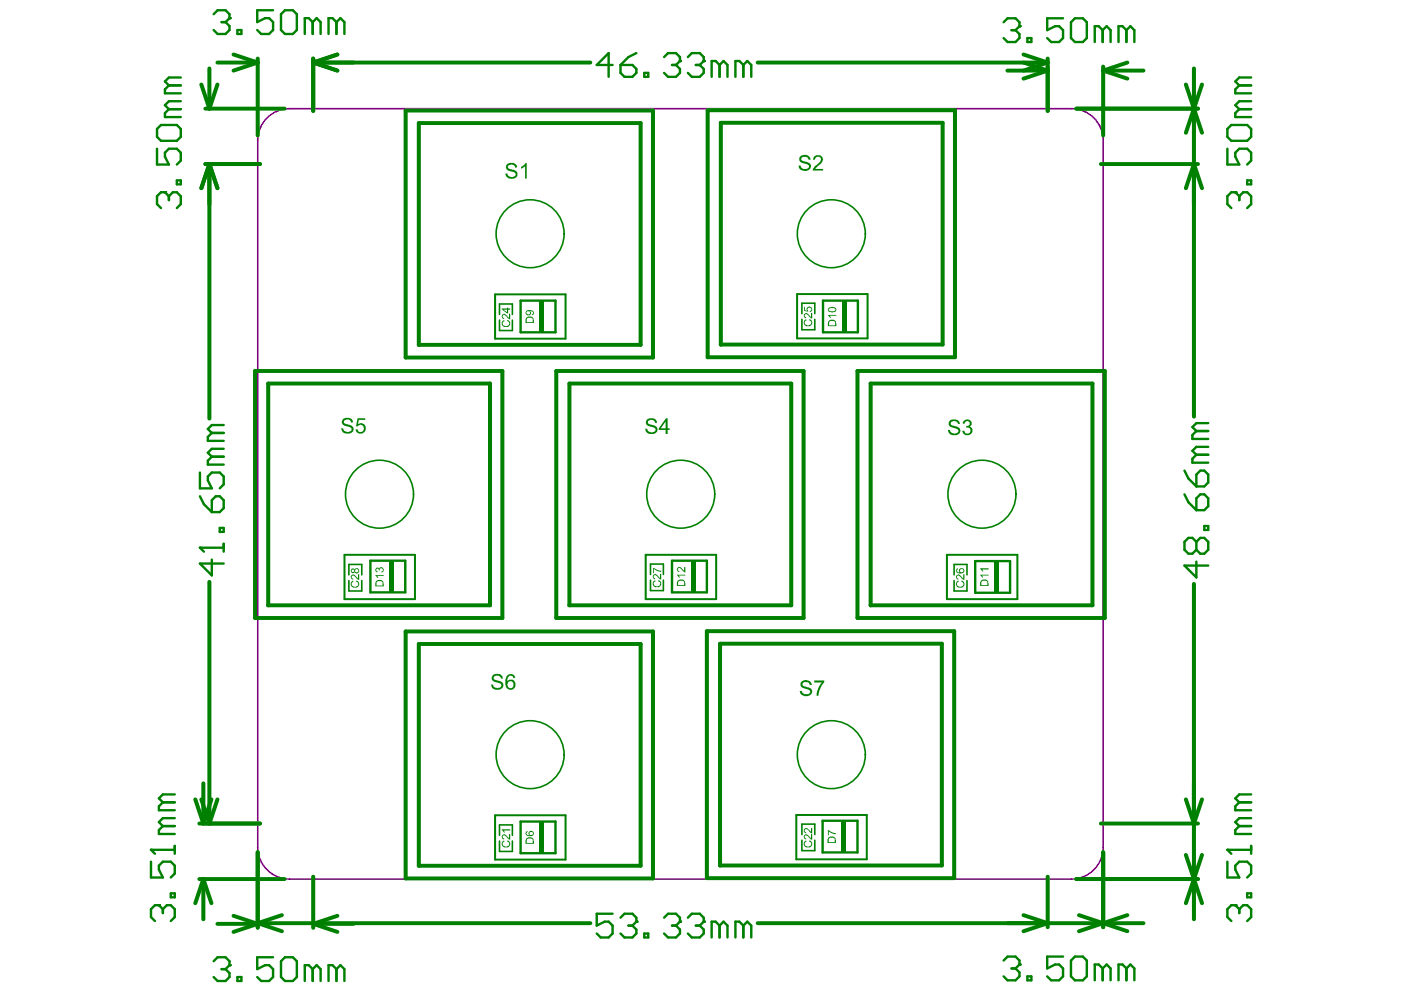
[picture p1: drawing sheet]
<svg xmlns="http://www.w3.org/2000/svg" width="297mm" height="210mm" viewBox="0 0 297 210" stroke-linecap="round" stroke-linejoin="round" font-family="sans-serif">
<path d="M56.2 25.3a6.7 6.7 0 0 1 5-2.3h165.5a6.7 6.7 0 0 1 6.7 6.7v149.6a6.7 6.7 0 0 1-6.7 6.7h-165.5a6.7 6.7 0 0 1-6.7-6.7v-149.6a6.7 6.7 0 0 1 1.7-4.4z" fill="none" stroke="#800080" stroke-width=".33"/>
<g fill="none" stroke="#008000" stroke-width=".34">
<path d="M105.7 66.5v-2.2h2.7v2.2M105.7 67.7v2.2h2.7v-2.2M169.7 66.4v-2.2h2.7v2.2M169.7 67.6v2.2h2.7v-2.2M73.8 121.6v-2.2h2.7v2.2M73.8 122.8v2.3h2.7v-2.3M137.6 121.6v-2.2h2.8v2.2M137.6 122.8v2.2h2.8v-2.2M201.9 122.8v2.3h2.7v-2.3M201.9 121.6v-2.2h2.7v2.2M105.7 176.8v-2.3h2.7v2.3M105.7 178v2.2h2.7v-2.2"/>
<path d="M169.7 176.6v-2.2h2.7v2.2M169.7 177.8v2.2h2.7v-2.2"/>
</g>
<g fill="none" stroke="#008000" stroke-width=".84">
<path d="M42.6 17.9l1.7 5.1M44.3 14.5v8.5M46 17.9l-1.7 5.1M46 13.2h8.5M49.4 11.5l5.1 1.7M54.5 12.4v16.3M54.5 13.2l-5.1 1.7M66.3 12.4v11.1M66.3 13.2h58.6M66.3 13.2l5.1 1.7M71.4 11.5l-5.1 1.7M160.3 13.2h61.4"/>
<path d="M213.1 14.9h8.6M216.5 13.2l5.2 1.7M216.5 11.5l5.2 1.7M221.7 12.4v11.1M221.7 14.9l-5.2 1.7M221.7 13.2l-5.2 1.7M233.4 14.9h8.5M233.4 14.9l5.1 1.7M233.4 14.1v14.6M238.5 13.2l-5.1 1.7M250.9 17.9l3.4 10.2M252.6 14.5v73.7"/>
<path d="M254.3 17.9l-3.4 10.2M43.4 34.7h11.6M43.4 23h16.8M44.3 34.7l1.7 5.1M44.3 34.7v53.9M44.3 34.7l-1.7 5.1M85.8 23.4h52.3v52.3h-52.3zM88.6 26h46.9v47h-46.9zM149.7 23.3h52.3v52.3h-52.3zM152.5 26h46.9v46.9h-46.9zM227.7 23h25.7M232.9 34.7h20.5"/>
<path d="M250.9 39.8l1.7-5.1 1.7 5.1M54 78.5h52.3v52.3h-52.3zM88.6 73h.1M117.7 78.5h52.3v52.3h-52.3zM152.5 72.9h.1M181.4 78.5h52.3v52.3h-52.3zM56.7 81.2h47v46.9h-47zM120.5 81.2h46.9v46.9h-46.9zM184.2 81.2h46.9v46.9h-46.9zM44.3 123.1v51.2M56.7 128.1h.1M85.8 133.6h52.3v52.3h-52.3z"/>
<path d="M88.6 136.3h46.9v46.9h-46.9zM120.5 128.1h.1M149.6 133.6h52.3v52.2h-52.3zM152.3 136.2h47v46.9h-47zM184.2 128.1h.1M252.6 123.5v71M41.3 169.2l1.7 5.1M42.2 174.3h12.8M42.6 169.2l1.7 5.1M43 165.7v8.6M44.7 169.2l-1.7 5.1M46 169.2l-1.7 5.1"/>
<path d="M232.9 174.3h20.5M250.9 169.2l1.7 5.1 1.7-5.1M42.2 186h18M43 186l1.7 5.1M43 186l-1.7 5.1M43 186v8.5M46 195.5h8.5M49.4 193.8l5.1 1.7M54.5 180.3v16M54.5 195.3h70.4M54.5 195.5l-5.1 1.7M54.5 195.3l5.1 1.7"/>
<path d="M59.6 193.6l-5.1 1.7M66.3 185.5v10.8M66.3 195.5h8.5M66.3 195.5l5.1 1.7M71.4 193.8l-5.1 1.7M152.3 183.1h.1M160.3 195.3h81.6M216.5 193.6l5.2 1.7-5.2 1.7M221.7 185.5v10.7M227.7 186h25.7M228.3 193.6l10.2 3.4M233.4 180.3v15.9"/>
<path d="M238.5 193.6l-10.2 3.4M250.9 180.9l3.4 10.2M254.3 180.9l-3.4 10.2"/>
</g>
<path d="M104.7 62.3h15v9.4h-15zM168.6 62.2h14.9v9.4h-14.9zM72.9 117.4h14.9v9.4h-14.9zM136.6 117.4h14.9v9.4h-14.9zM200.3 117.4h14.9v9.4h-14.9zM104.7 172.5h15v9.4h-15zM168.5 172.4h14.9v9.4h-14.9z" fill="none" stroke="#008000" stroke-width=".42"/>
<path d="M110.1 63.6h7.4v6.7h-7.4zM174.1 63.6h7.4v6.7h-7.4zM78.4 118.6h7.3v6.7h-7.3zM142.2 118.6h7.4v6.7h-7.4zM206.3 118.7h7.4v6.7h-7.4zM110.1 173.8h7.4v6.7h-7.4zM174 173.7h7.4v6.7h-7.4z" fill="none" stroke="#008000" stroke-width=".5"/>
<g fill="#008000">
<path d="M82.4 118.6h1v6.7h-1z" fill-rule="evenodd"/>
<path d="M114.1 173.8h1.1v6.7h-1.1z" fill-rule="evenodd"/>
<path d="M114.1 63.6h1.1v6.7h-1.1z" fill-rule="evenodd"/>
<path d="M146.2 118.6h1v6.7h-1z" fill-rule="evenodd"/>
<path d="M178 173.6h1.1v6.8h-1.1z" fill-rule="evenodd"/>
<path d="M178.1 63.6h1v6.7h-1z" fill-rule="evenodd"/>
<path d="M210.3 118.7h1v6.7h-1z" fill-rule="evenodd"/>
</g>
<g fill="#008000">
<path d="M200.8 89.2a1.35 1.35 0 0 1 2.3 .5h-.4a.84 .84 0 0 0-.7-.6 .84 .84 0 0 0-.9 .4v.1a.37 .37 0 0 0 .2 .4 .37 .37 0 0 0 .4 0v.1a1.33 1.33 0 0 1 1.5 1.2 1.49 1.49 0 0 1-2.6 .1l-.1-.4h.5a.93 .93 0 0 0 .8 .7 .93 .93 0 0 0 1-.6 1.54 1.54 0 0 0-1.2-.6 .85 .85 0 0 1-.8-1.3z"/>
<path d="M203.8 89.2a.94 .94 0 0 1 1.3-.4 .94 .94 0 0 1 .3 1.3l-.3 .2a.96 .96 0 0 1 .5 1.2 .96 .96 0 0 1-1.1 .6l-.5-.2-.3-.3-.1-.5h.4a.68 .68 0 0 0 .9 .6 .68 .68 0 0 0 .4-.9 .68 .68 0 0 0-.9-.3l.1-.4a.55 .55 0 0 0 .7-.3 .55 .55 0 0 0-.4-.7 .55 .55 0 0 0-.7 .4l-.1 .2-.3-.1z"/>
<path d="M74.3 123.1l.3-.2 .2 .2a.53 .53 0 0 0-.4 .7 .53 .53 0 0 0 .7 .4 .56 .56 0 0 0 .7-.5 .56 .56 0 0 0-.5-.6l.1-.2a.77 .77 0 0 1 .6 1 .77 .77 0 0 1-1.1 .4 .88 .88 0 0 1-.6-1.2z"/>
<path d="M74.3 121.8l.1-.1a.75 .75 0 0 1 1.1 .5l.2 .2v-.9h.3v1.2l-.5-.2a.88 .88 0 0 0-1-.6l-.1 .3 .3 .3v.1l-.4-.1z"/>
<path d="M79.4 121.7h1.8v.2h-1.4l.3 .4h-.3z"/>
<path d="M79.6 120.2h.1a.36 .36 0 0 1 .6 .1 .5 .5 0 0 1 .7-.2 .5 .5 0 0 1 .1 .7l-.4 .4v-.3a.37 .37 0 0 0 .3-.4 .37 .37 0 0 0-.5-.3 .37 .37 0 0 0-.2 .6l-.1-.1a.28 .28 0 0 0-.3-.3 .28 .28 0 0 0-.3 .3 .28 .28 0 0 0 .3 .2l-.2 .2-.3-.3z"/>
<path d="M106.2 178.1l.4-.2 .1 .2a.53 .53 0 0 0-.3 .6 .53 .53 0 0 0 .6 .4h.1a.56 .56 0 0 0 .7-.4 .56 .56 0 0 0-.5-.7v-.1a.77 .77 0 0 1 .6 1 .77 .77 0 0 1-1.1 .4 .88 .88 0 0 1-.6-1.2z"/>
<path d="M106.2 176.8l.1-.1a.75 .75 0 0 1 1.1 .5l.3 .1v-.8h.2v1.2l-.5-.3a.88 .88 0 0 0-1-.6l-.1 .4 .4 .2v.2l-.5-.2z"/>
<path d="M106.2 175.5h1.7v.2h-1.3l.2 .4-.2 .1z"/>
<path d="M106.2 68l.4-.3 .1 .3a.53 .53 0 0 0-.3 .6 .53 .53 0 0 0 .6 .4h.1a.56 .56 0 0 0 .7-.4 .56 .56 0 0 0-.5-.7v-.2a.77 .77 0 0 1 .6 1.1 .77 .77 0 0 1-1.1 .4 .88 .88 0 0 1-.6-1.2z"/>
<path d="M106.2 66.6h.1a.75 .75 0 0 1 1.1 .5l.3 .1v-.8h.2v1.2l-.5-.3a.88 .88 0 0 0-1-.6l-.1 .4 .4 .2v.2l-.5-.2z"/>
<path d="M143.2 121.6h1.8v.2h-1.4l.3 .4h-.3z"/>
<path d="M143.3 120.2a.66 .66 0 0 1 1.1 .3l.3 .3v-.8h.3v1.1l-.5-.3a.88 .88 0 0 0-1-.6l-.1 .4 .3 .2v.2l-.4-.2z"/>
<path d="M170.1 178.1l.4-.2 .1 .2a.53 .53 0 0 0-.3 .6 .53 .53 0 0 0 .6 .4h.1a.56 .56 0 0 0 .7-.4 .56 .56 0 0 0-.5-.7v-.1a.77 .77 0 0 1 .6 1 .77 .77 0 0 1-1.1 .4 .88 .88 0 0 1-.6-1.2z"/>
<path d="M170.1 176.8l.1-.1a.75 .75 0 0 1 1.1 .5l.3 .1v-.8h.2v1.2l-.5-.3a.88 .88 0 0 0-1-.6l-.1 .4 .4 .2v.2l-.5-.2z"/>
<path d="M170.1 175.4a.73 .73 0 0 1 1.1 .3l.4 .4v-.9h.2v1.1h-.2l-.3-.2a.85 .85 0 0 0-.9-.6l-.2 .3 .4 .3v.2a.66 .66 0 0 1-.5-.9z"/>
<path d="M170.1 67.8l.4-.2 .1 .2a.53 .53 0 0 0-.3 .7 .53 .53 0 0 0 .6 .3h.1a.56 .56 0 0 0 .7-.4 .56 .56 0 0 0-.5-.7v-.1a.77 .77 0 0 1 .6 1 .77 .77 0 0 1-1.1 .4 .88 .88 0 0 1-.6-1.2z"/>
<path d="M170.1 66.5l.1-.1a.75 .75 0 0 1 1.1 .5l.3 .2v-.9h.2v1.2l-.5-.3a.88 .88 0 0 0-1-.5l-.1 .3 .4 .2v.2l-.5-.2z"/>
<path d="M170.1 64.9h.2v.7l.4 .2a.61 .61 0 0 1 .2-.9 .61 .61 0 0 1 .8 .2 .61 .61 0 0 1-.1 .9h-.3v-.2a.38 .38 0 0 0 .3-.6 .38 .38 0 0 0-.6 0 .34 .34 0 0 0 0 .6v.2l-.9-.2z"/>
<path d="M175.2 175.6l.9 .6 .8 .1v.2l-.7-.1-.9-.5v.9h-.1z"/>
<path d="M175.2 66.6h1.7v.2h-1.3l.2 .4h-.2z"/>
<path d="M202.3 123.1l.4-.2 .1 .2a.53 .53 0 0 0-.3 .7 .53 .53 0 0 0 .6 .4h.1a.56 .56 0 0 0 .7-.5 .56 .56 0 0 0-.5-.6v-.2a.77 .77 0 0 1 .6 1 .77 .77 0 0 1-1.1 .4 .88 .88 0 0 1-.6-1.2z"/>
<path d="M202.3 121.8l.1-.1a.75 .75 0 0 1 1.1 .5l.3 .2v-.9h.2v1.2l-.5-.2a.88 .88 0 0 0-1-.6l-.1 .3 .4 .3v.1l-.5-.1z"/>
<path d="M207.4 121.6h1.7v.2h-1.3l.2 .4h-.2z"/>
<path d="M207.4 120.2h1.7v.3h-1.3l.2 .3-.2 .1z"/>
<path d="M72.5 88.8a1.35 1.35 0 0 1 2.2 .6h-.4a.78 .78 0 0 0-.7-.6 .78 .78 0 0 0-.8 .6l.1 .2 .5 .2a1.32 1.32 0 0 1 1.4 1.2 1.4 1.4 0 0 1-2.4 .2l-.2-.6h.4a.96 .96 0 0 0 .8 .8 .96 .96 0 0 0 1-.5 .91 .91 0 0 0-1-.7 1.02 1.02 0 0 1-1.1-1.1z"/>
<path d="M75.7 88.5h1.6v.3h-1.4l-.2 1a1.09 1.09 0 0 1 1.7 .7 1.09 1.09 0 0 1-1.3 1.2l-.5-.1-.3-.4-.1-.3 .5-.1a.69 .69 0 0 0 .9 .6 .69 .69 0 0 0 .3-1 .7 .7 0 0 0-.6-.5 .7 .7 0 0 0-.6 .3h-.4z"/>
<path d="M104.2 143a1.38 1.38 0 0 1 2.1 .1l.1 .5h-.4a.84 .84 0 0 0-.7-.6 .84 .84 0 0 0-.9 .4l.2 .4 .5 .2a1.19 1.19 0 0 1 1.4 1.3 1.49 1.49 0 0 1-2.6-.1v-.4h.4a.93 .93 0 0 0 .8 .8 .93 .93 0 0 0 1-.6 1.35 1.35 0 0 0-1.3-.7 .87 .87 0 0 1-.6-1.3z"/>
<path d="M107.1 35a1.29 1.29 0 0 1 1.2-.6 1.29 1.29 0 0 1 1.1 .9l-.4 .1a.79 .79 0 0 0-.8-.6 .79 .79 0 0 0-.8 .6l.2 .3 .5 .1a1.19 1.19 0 0 1 1.4 1.2 1.36 1.36 0 0 1-2.2 .4l-.3-.2-.1-.4 .4-.1a1.01 1.01 0 0 0 1.7 .5 .78 .78 0 0 0-.9-.9 1.06 1.06 0 0 1-1-1.3z"/>
<path d="M110.2 35.3l.7-.4 .3-.4h.2v3.3h-.3v-2.6l-.7 .5h-.2z"/>
<path d="M136.7 88.9h.1a1.29 1.29 0 0 1 2.2 .5l-.4 .1a.82 .82 0 0 0-.7-.7 .82 .82 0 0 0-.8 .5v.2l.6 .4a1.33 1.33 0 0 1 1.4 1.2 1.49 1.49 0 0 1-2.5 0l-.1-.4h.4a.93 .93 0 0 0 .8 .8 .93 .93 0 0 0 1-.6 1.54 1.54 0 0 0-1.2-.7 .85 .85 0 0 1-.8-1.3z"/>
<path d="M169.4 144.3a1.34 1.34 0 0 1 2.3 .6h-.4a.83 .83 0 0 0-.7-.6 .83 .83 0 0 0-.8 .5 .79 .79 0 0 0 .9 .5 1 1 0 0 1 1 .6 1 1 0 0 1-.1 1.1h-.1a1.37 1.37 0 0 1-2.3-.8h.4a1 1 0 0 0 .8 .7 1 1 0 0 0 1-.4 .89 .89 0 0 0-.9-.7l-.1-.1a.97 .97 0 0 1-1-1.4z"/>
<path d="M172.3 144h2.1l-.1 .5-.5 .6-.3 .8-.4 1.3h-.3l.1-.7a4.1 4.1 0 0 1 1-2.1h-1.6z"/>
<path d="M138.2 123.1l.3-.3 .2 .3a.53 .53 0 0 0-.4 .6 .53 .53 0 0 0 .6 .4h.1a.56 .56 0 0 0 .7-.5 .56 .56 0 0 0-.5-.6l.1-.2a.77 .77 0 0 1 .6 1 .77 .77 0 0 1-1.1 .4 .88 .88 0 0 1-.6-1.1z"/>
<path d="M138.2 121.7l.1-.1a.75 .75 0 0 1 1.1 .5l.2 .2v-.9h.3v1.2l-.5-.2a.88 .88 0 0 0-1-.6l-.1 .3 .3 .3v.1l-.4-.1z"/>
<path d="M138.2 120.2l1.3 .6h.4v.2l-.6-.1-.9-.5v.9h-.2z"/>
<path d="M74.4 120.3a.45 .45 0 0 1 .7 .2 .53 .53 0 0 1 .8 .1 .53 .53 0 0 1-.3 .8l-.5-.1v-.3a.47 .47 0 0 1-.8 .2 .47 .47 0 0 1 .1-.8zM74.4 120.8a.25 .25 0 0 0 .5 0 .25 .25 0 0 0-.5 0zM75.1 120.7a.35 .35 0 0 0 .7 0 .35 .35 0 0 0-.7 0z"/>
<path d="M79.5 123.1a.94 .94 0 0 1 1-.4 .94 .94 0 0 1 .7 .8v.6h-1.8zM79.7 123.2v.7h1.2v-.5a.69 .69 0 0 0-1.1-.3z"/>
<path d="M106.2 65.3h1.1v-.2h.2v.2h.4v.2h-.4v.8h-.2l-1.1-.9zM106.5 65.5l.8 .5v-.5z"/>
<path d="M111.3 177.5a.94 .94 0 0 1 1-.4 .94 .94 0 0 1 .7 .8v.6h-1.8zM111.4 177.7v.7h1.3v-.5a.69 .69 0 0 0-1.1-.4z"/>
<path d="M111.3 176l.3-.2v.3a.37 .37 0 0 0-.2 .4 .37 .37 0 0 0 .5 .3h.1a.53 .53 0 0 1 0-.8 .53 .53 0 0 1 .8 0 .53 .53 0 0 1-.1 .8l-.3 .1a.84 .84 0 0 1-1.2-.7zM112 176.2a.36 .36 0 0 0 .4 .5 .36 .36 0 0 0 .2-.6z"/>
<path d="M111.3 67.3a.94 .94 0 0 1 1-.4 .94 .94 0 0 1 .7 .8v.6h-1.8zM111.4 67.5v.7h1.3v-.5a.69 .69 0 0 0-1.1-.4z"/>
<path d="M111.3 65.9a1.26 1.26 0 0 1 1.6 .1v.6l-.4 .1v-.2a.33 .33 0 0 0 .3-.5 .33 .33 0 0 0-.5-.1l-.2-.1a.57 .57 0 0 1 .1 .8 .57 .57 0 0 1-.8 0 .57 .57 0 0 1-.1-.7zM111.4 66a.37 .37 0 0 0 .1 .5 .37 .37 0 0 0 .5-.1 .37 .37 0 0 0-.1-.5z"/>
<path d="M143.3 123a.94 .94 0 0 1 1-.4 .94 .94 0 0 1 .7 .8v.6h-1.8zM143.5 123.1v.7h1.2v-.5a.69 .69 0 0 0-1.1-.3z"/>
<path d="M175.2 177.3a.94 .94 0 0 1 1-.3 .94 .94 0 0 1 .7 .8v.6h-1.8zM175.3 177.5v.7h1.3v-.5a.69 .69 0 0 0-1.1-.4z"/>
<path d="M175.2 68a.94 .94 0 0 1 1-.4 .94 .94 0 0 1 .7 .8v.6h-1.7zM175.4 68.2v.6h1.3v-.5a.69 .69 0 0 0-1.1-.3z"/>
<path d="M175.2 65.2l.2-.1a1.05 1.05 0 0 1 1.5 .3v.1a.79 .79 0 0 1-.9 .6l-.1-.1a.59 .59 0 0 1-.6-.2 .59 .59 0 0 1-.1-.6zM175.3 65.4a.82 .82 0 0 0 1.5 0 1.15 1.15 0 0 0-1.5 0z"/>
<path d="M202.3 120.4l.3-.2 .1 .2a.4 .4 0 0 0-.1 .6 .4 .4 0 0 0 .5 .1 .55 .55 0 0 1 .2-.9 .55 .55 0 0 1 .7 .6 1 1 0 0 1-1.4 .5l-.4-.5zM203.2 120.8a.35 .35 0 0 0 .7 0 .35 .35 0 0 0-.7 0z"/>
<path d="M207.4 123a.94 .94 0 0 1 1-.4 .94 .94 0 0 1 .7 .8v.6h-1.7zM207.6 123.1v.7h1.3v-.5a.69 .69 0 0 0-1.1-.3z"/>
<path d="M107.2 143.1a1.05 1.05 0 0 1 1-.5 1.05 1.05 0 0 1 .8 .8l-.4 .1a.65 .65 0 0 0-.7-.5 .65 .65 0 0 0-.6 .6v.6a1 1 0 0 1 1.5-.1 1 1 0 0 1 .1 1.4 1.1 1.1 0 0 1-1.2 .4 1.1 1.1 0 0 1-.8-1.1v-1zM107.5 144.3a.72 .72 0 0 0 0 1.1 .72 .72 0 0 0 1-.1 .72 .72 0 0 0 0-.9 .72 .72 0 0 0-1-.1z"/>
<path d="M140.9 88.5h.3v2.1h.5v.4h-.5v.8h-.4v-.8h-1.4v-.4zM140.8 89.2l-1 1.4h1z"/>
</g>
<path d="M42.3 115.9h5M44.8 118.4v3.4l-2.5-2.6h5M47.3 115.1v1.6" fill="none" stroke="#008000" stroke-width=".5"/>
<circle cx="42.3" cy="115.9" r=".25" fill="#008000"/>
<path d="M261.3 40.7h-.8l-.8 .8v1.7l.8 .8M42.3 100v3.3h2.5l-.8-1.6v-.9l.8-.8h1.7l.8 .8v1.7l-.8 .8M44.8 91.6l-.8 .9v.8h3.3M44.8 96.6l-.8 .9v.8h3.3M44.8 96.6h2.5M44.8 91.6h2.5M47.3 95h-2.5l-.8 .8 .8 .8M47.3 89.9h-2.5l-.8 .9 .8 .8M42.3 115.9l.8 .8M42.3 105l.8 1.7 1.7 1.7M44.8 105.8l.9-.8h.8l.8 .8v1.7l-.8 .9h-1.7zM46.5 111.7h.8v.8h-.8z" fill="none" stroke="#008000" stroke-width=".5"/>
<circle cx="261.3" cy="40.7" r=".25" fill="#008000"/>
<g fill="none" stroke="#008000" stroke-width=".5">
<path d="M262.2 18.1l-.9 .8v.8h3.4M262.2 18.1h2.5M264.7 16.4h-2.5l-.9 .8 .9 .9M259.7 27.3l.8-.9h3.4l.8 .9v1.7l-.8 .8h-3.4l-.8-.8zM259.7 31.5v3.3h2.5l-.9-1.7v-.8l.9-.8h1.7l.8 .8v1.7l-.8 .8M262.2 23.1l-.9 .8v.9h3.4M262.2 23.1h2.5M263.9 38.2h.8v.8h-.8zM264.7 21.4h-2.5l-.9 .9 .9 .8M261.3 40.7l.9 .8M262.2 41.5v.9M262.2 41.5l.8-.8h.9l.8 .8v1.7l-.8 .8"/>
<path d="M261.3 191.5h-.8l-.8 .9v1.7l.8 .8"/>
</g>
<circle cx="261.3" cy="191.5" r=".25" fill="#008000"/>
<path d="M259.7 179.8h5M264.7 179v1.7M259.7 182.3v3.4h2.5l-.9-1.7v-.8l.9-.9h1.7l.8 .9v1.6l-.8 .9M261.3 191.5l.9 .9M262.2 192.4v.8M262.2 192.4l.8-.9h.9l.8 .9v1.7l-.8 .8M263.9 189h.8v.9h-.8z" fill="none" stroke="#008000" stroke-width=".5"/>
<circle cx="259.7" cy="179.8" r=".25" fill="#008000"/>
<path d="M259.7 179.8l.8 .9M262.2 174.8l-.9 .8v.9h3.4M262.2 169.8l-.9 .8v.8h3.4M262.2 174.8h2.5M262.2 169.8h2.5M264.7 173.1h-2.5l-.9 .9 .9 .8M264.7 168.1h-2.5l-.9 .8 .9 .9M45.2 203.4l.8-.8h1.7l.9 .8v.8" fill="none" stroke="#008000" stroke-width=".5"/>
<circle cx="48.6" cy="204.2" r=".25" fill="#008000"/>
<path d="M46.9 205.1h.8M47.7 205.1l.9 .8v.8l-.9 .9h-1.7l-.8-.9M48.6 204.2l-.9 .9M50.2 206.7h.9v.9h-.9zM57.8 202.6h-3.4v2.5l1.7-.9h.8l.9 .9v1.6l-.9 .9h-1.6l-.9-.9M59.5 203.4l.8-.8h1.7l.8 .8v3.3l-.8 .9h-1.7l-.8-.9zM66.2 205.1l-.9-.9h-.8v3.4M66.2 205.1v2.5M66.2 205.1l.8-.9 .8 .9v2.5M71.2 205.1l-.9-.9h-.8v3.4M71.2 205.1v2.5M71.2 205.1l.8-.9 .9 .9v2.5" fill="none" stroke="#008000" stroke-width=".5"/>
<g fill="#008000">
<path d="M169.2 33.2a1.33 1.33 0 0 1 1.3-.4 1.33 1.33 0 0 1 1 1h-.4a.82 .82 0 0 0-.7-.6 .82 .82 0 0 0-.9 .4l.1 .4 .8 .2a1.17 1.17 0 0 1 1.2 1.1 1.39 1.39 0 0 1-1.4 .9 1.39 1.39 0 0 1-1.3-1.1l.5-.1a1 1 0 0 0 1.4 .7 .49 .49 0 0 0 .3-.6 .49 .49 0 0 0-.5-.4l-.5-.1a.97 .97 0 0 1-.9-1.4z"/>
<path d="M172.2 33.2a1.06 1.06 0 0 1 1.3-.3 1.06 1.06 0 0 1 .5 1.2l-1.5 1.6h1.6v.4h-2.2a3.1 3.1 0 0 1 1.3-1.5 .86 .86 0 0 0 .2-1.4h-.6l-.3 .2-.1 .4h-.4z"/>
</g>
<path d="M129.6 13.7h-3.3l2.5-2.5v5.1M131.3 13.7h2.5l.8 .9v.8l-.8 .9h-1.7l-.8-.9zM134.6 11.2l-1.6 .9-1.7 1.6M136.3 15.4h.8v.9h-.8zM140.5 12.1l.8-.9h1.7l.9 .9v.8" fill="none" stroke="#008000" stroke-width=".5"/>
<circle cx="143.9" cy="12.9" r=".25" fill="#008000"/>
<path d="M142.2 13.7h.8M143 13.7l.9 .9v.8l-.9 .9h-1.7l-.8-.9M143.9 12.9l-.9 .8M145.5 12.1l.9-.9h1.6l.9 .9v.8" fill="none" stroke="#008000" stroke-width=".5"/>
<circle cx="148.9" cy="12.9" r=".25" fill="#008000"/>
<path d="M147.2 13.7h.8M148 13.7l.9 .9v.8l-.9 .9h-1.6l-.9-.9M148.9 12.9l-.9 .8M152.2 13.7l-.8-.8h-.8v3.4M152.2 13.7v2.6M152.2 13.7l.9-.8 .8 .8v2.6M157.3 13.7l-.9-.8h-.8v3.4M157.3 13.7v2.6M157.3 13.7l.8-.8 .8 .8v2.6M212.3 203.2l.9-.8h1.6l.9 .8v.9" fill="none" stroke="#008000" stroke-width=".5"/>
<circle cx="215.7" cy="204.1" r=".25" fill="#008000"/>
<g fill="none" stroke="#008000" stroke-width=".5">
<path d="M212.3 4.7l.9-.8h1.6l.9 .8v.8M214 204.9h.8M214.8 204.9l.9 .9v.8l-.9 .8h-1.6l-.9-.8M215.7 204.1l-.9 .8M217.4 206.6h.8v.8h-.8zM224.9 202.4h-3.3v2.5l1.6-.8h.9l.8 .8v1.7l-.8 .8h-1.7l-.8-.8M226.6 203.2l.8-.8h1.7l.8 .8v3.4l-.8 .8h-1.7l-.8-.8zM233.3 204.9l-.9-.8h-.8v3.3M233.3 204.9v2.5M233.3 204.9l.8-.8 .9 .8v2.5M238.3 204.9l-.8-.8h-.9v3.3M238.3 204.9v2.5"/>
<path d="M238.3 204.9l.9-.8 .8 .8v2.5"/>
</g>
<circle cx="215.7" cy="5.5" r=".25" fill="#008000"/>
<g fill="none" stroke="#008000" stroke-width=".5">
<path d="M214 6.4h.8M214.8 6.4l.9 .8v.9l-.9 .8h-1.6l-.9-.8M215.7 5.5l-.9 .9M217.4 8.1h.8v.8h-.8zM224.9 3.9h-3.3v2.5l1.6-.9h.9l.8 .9v1.7l-.8 .8h-1.7l-.8-.8M226.6 4.7l.8-.8h1.7l.8 .8v3.4l-.8 .8h-1.7l-.8-.8zM233.3 6.4l-.9-.9h-.8v3.4M233.3 6.4v2.5M233.3 6.4l.8-.9 .9 .9v2.5M238.3 6.4l-.8-.9h-.9v3.4M238.3 6.4v2.5M238.3 6.4l.9-.9 .8 .9v2.5"/>
<path d="M34.9 40.7h-.8l-.9 .8v1.7l.9 .8"/>
</g>
<circle cx="34.9" cy="40.7" r=".25" fill="#008000"/>
<g fill="none" stroke="#008000" stroke-width=".5">
<path d="M35.7 18.1l-.8 .8v.8h3.3M35.7 18.1h2.5M38.2 16.4h-2.5l-.8 .8 .8 .9M45.2 3l.8-.8h1.7l.9 .8v.8M33.2 27.3l.9-.9h3.3l.8 .9v1.7l-.8 .8h-3.3l-.9-.8zM33.2 31.5v3.3h2.5l-.8-1.7v-.8l.8-.8h1.7l.8 .8v1.7l-.8 .8M35.7 23.1l-.8 .8v.9h3.3M35.7 23.1h2.5M37.4 38.2h.8v.8h-.8zM38.2 21.4h-2.5l-.8 .9 .8 .8M34.9 40.7l.8 .8M35.7 41.5v.9"/>
<path d="M35.7 41.5l.9-.8h.8l.8 .8v1.7l-.8 .8"/>
</g>
<circle cx="48.6" cy="3.8" r=".25" fill="#008000"/>
<g fill="none" stroke="#008000" stroke-width=".5">
<path d="M46.9 4.7h.8M47.7 4.7l.9 .8v.9l-.9 .8h-1.7l-.8-.8M48.6 3.8l-.9 .9M50.2 6.4h.9v.8h-.9zM57.8 2.2h-3.4v2.5l1.7-.9h.8l.9 .9v1.7l-.9 .8h-1.6l-.9-.8M59.5 3l.8-.8h1.7l.8 .8v3.4l-.8 .8h-1.7l-.8-.8zM66.2 4.7l-.9-.9h-.8v3.4M66.2 4.7v2.5M66.2 4.7l.8-.9 .8 .9v2.5M71.2 4.7l-.9-.9h-.8v3.4M71.2 4.7v2.5M71.2 4.7l.8-.9 .9 .9v2.5"/>
<path d="M129.6 193.3h-3.3v2.6l1.6-.9h.9l.8 .9v1.6l-.8 .9h-1.7l-.8-.9M131.3 194.2l.8-.9h1.7l.8 .9v.8"/>
</g>
<circle cx="134.6" cy="195" r=".25" fill="#008000"/>
<path d="M133 195.9h.8M133.8 195.9l.8 .8v.8l-.8 .9h-1.7l-.8-.9M134.6 195l-.8 .9M136.3 197.5h.8v.9h-.8zM140.5 194.2l.8-.9h1.7l.9 .9v.8" fill="none" stroke="#008000" stroke-width=".5"/>
<circle cx="143.9" cy="195" r=".25" fill="#008000"/>
<path d="M142.2 195.9h.8M143 195.9l.9 .8v.8l-.9 .9h-1.7l-.8-.9M143.9 195l-.9 .9M145.5 194.2l.9-.9h1.6l.9 .9v.8" fill="none" stroke="#008000" stroke-width=".5"/>
<circle cx="148.9" cy="195" r=".25" fill="#008000"/>
<g fill="none" stroke="#008000" stroke-width=".5">
<path d="M250.6 99.6l.8 1.7 1.7 1.6M253.1 96.2l-.8 .9v.8h3.3M253.1 91.2l-.8 .8v.9h3.3M253.1 96.2h2.5M253.1 91.2h2.5M255.6 94.6h-2.5l-.8 .8 .8 .8M255.6 89.5h-2.5l-.8 .9 .8 .8M250.6 104.6l.8 1.7 1.7 1.7M253.1 118.8v3.4l-2.5-2.5h5M253.1 100.4l.8-.8h.9l.8 .8v1.7l-.8 .8h-1.7zM253.1 105.4l.8-.8h.9l.8 .8v1.7l-.8 .9h-1.7zM253.1 114.6v1.7"/>
<path d="M253.1 114.6l-.8-.8h-.9l-.8 .8v1.7l.8 .9h.9l.8-.9M253.1 114.6l.8-.8h.9l.8 .8v1.7l-.8 .9h-.9l-.8-.9M254.8 111.3h.8v.8h-.8zM33.6 191.5h-.8l-.9 .9v1.7l.9 .8M147.2 195.9h.8M148 195.9l.9 .8v.8l-.9 .9h-1.6l-.9-.9M148.9 195l-.9 .9M152.2 195.9l-.8-.9h-.8v3.4M152.2 195.9v2.5M152.2 195.9l.9-.9 .8 .9v2.5M157.3 195.9l-.9-.9h-.8v3.4M157.3 195.9v2.5"/>
<path d="M157.3 195.9l.8-.9 .8 .9v2.5"/>
</g>
<circle cx="33.6" cy="191.5" r=".25" fill="#008000"/>
<path d="M31.9 179.8h5.1M37 179v1.7M31.9 182.3v3.4h2.6l-.9-1.7v-.8l.9-.9h1.6l.9 .9v1.6l-.9 .9M33.6 191.5l.9 .9M34.5 192.4v.8M34.5 192.4l.8-.9h.8l.9 .9v1.7l-.9 .8M36.1 189h.9v.9h-.9z" fill="none" stroke="#008000" stroke-width=".5"/>
<circle cx="31.9" cy="179.8" r=".25" fill="#008000"/>
<path d="M31.9 179.8l.9 .9M34.5 174.8l-.9 .8v.9h3.4M34.5 169.8l-.9 .8v.8h3.4M34.5 174.8h2.5M34.5 169.8h2.5M37 173.1h-2.5l-.9 .9 .9 .8M37 168.1h-2.5l-.9 .8 .9 .9" fill="none" stroke="#008000" stroke-width=".5"/>
<g fill="none" stroke="#008000" stroke-width=".34">
<circle cx="112.2" cy="49.5" r="7.2"/>
<circle cx="175.9" cy="49.5" r="7.2"/>
<circle cx="80.3" cy="104.6" r="7.2"/>
<circle cx="144" cy="104.6" r="7.2"/>
<circle cx="207.7" cy="104.6" r="7.2"/>
<circle cx="112.2" cy="159.7" r="7.2"/>
<circle cx="175.9" cy="159.7" r="7.2"/>
</g>
</svg>
